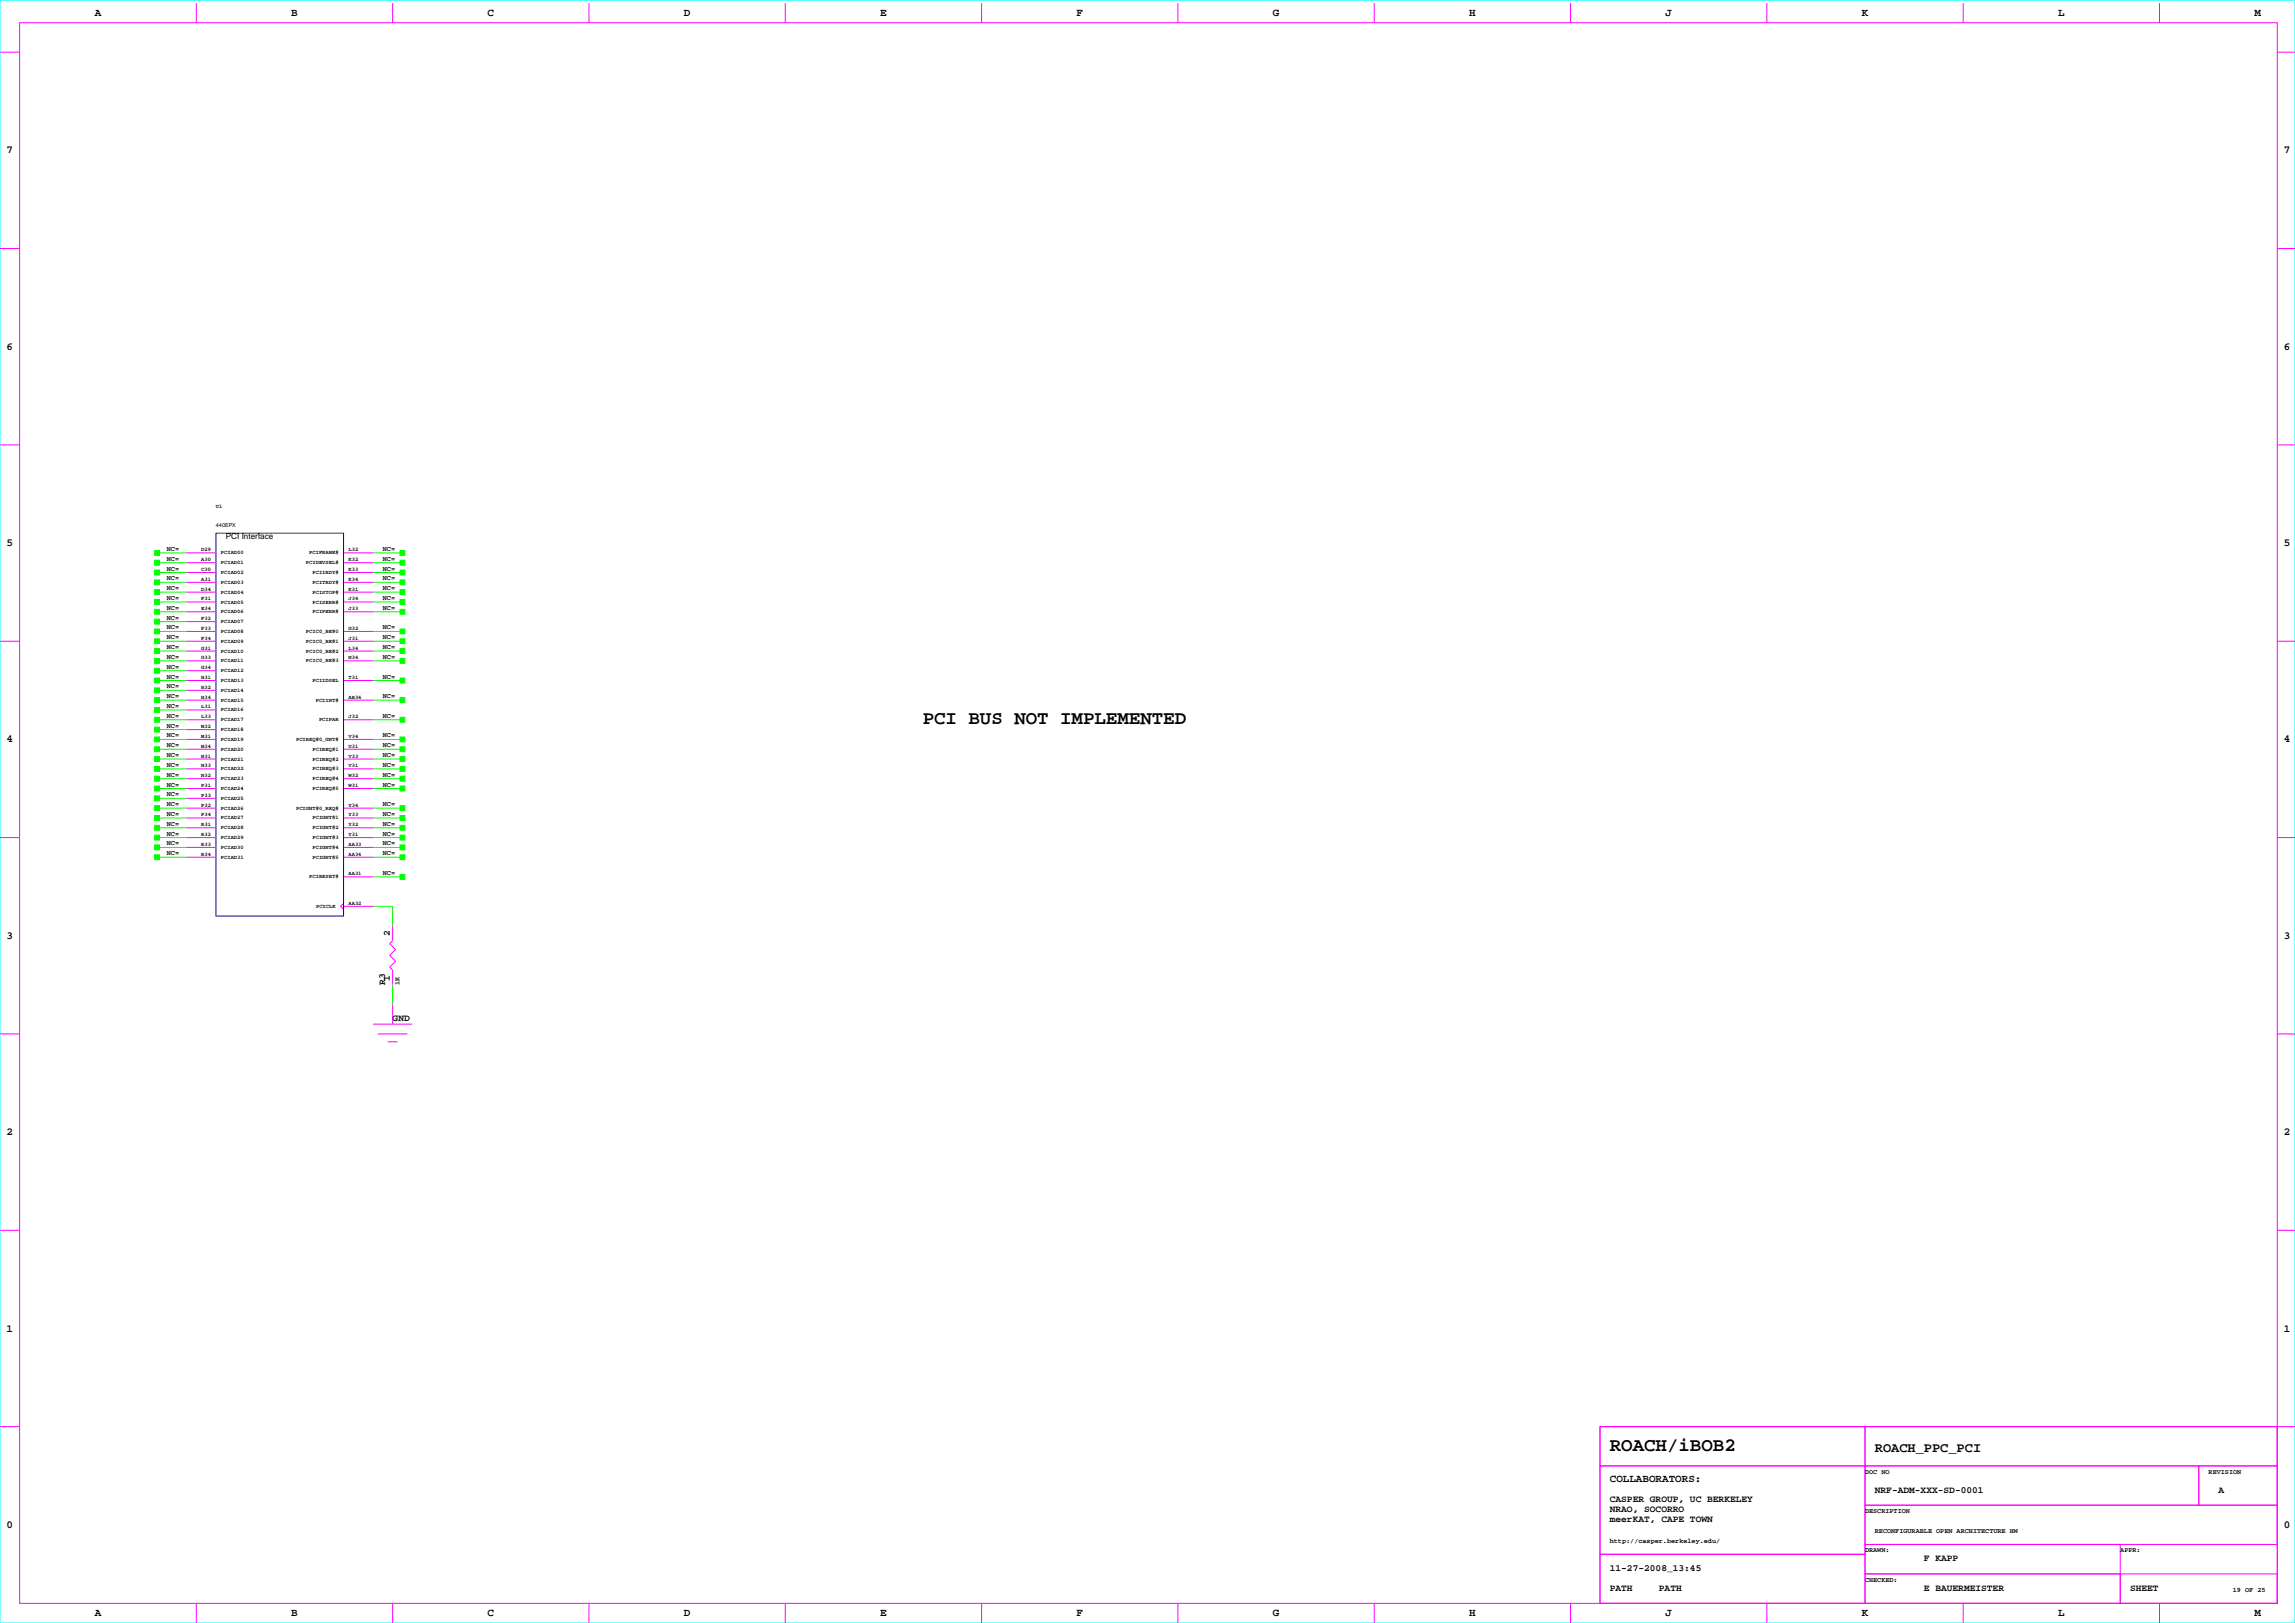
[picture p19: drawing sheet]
<svg xmlns="http://www.w3.org/2000/svg" width="594mm" height="420mm" viewBox="0 0 594 420" stroke-linecap="round" stroke-linejoin="round" font-family="sans-serif">
<defs><g id="words">
<g font-size="4.9">
<text x="238.7" y="187.3">PCI BUS NOT IMPLEMENTED</text>
<text x="416.5" y="375.2">ROACH/iBOB2</text>
</g>
<text font-size="3.5" x="485" y="375.6">ROACH_PPC_PCI</text>
<g font-size="2.8">
<text x="24.5" y="4.1">A</text>
<text x="75.3" y="4.1">B</text>
<text x="126.1" y="4.1">C</text>
<text x="176.9" y="4.1">D</text>
<text x="227.7" y="4.1">E</text>
<text x="278.5" y="4.1">F</text>
<text x="329.3" y="4.1">G</text>
<text x="380.1" y="4.1">H</text>
<text x="430.9" y="4.1">J</text>
<text x="481.6" y="4.1">K</text>
<text x="532.4" y="4.1">L</text>
<text x="583.2" y="4.1">M</text>
<text x="1.7" y="39.7">7</text>
<text x="590.8" y="39.7">7</text>
<text x="1.7" y="90.5">6</text>
<text x="590.8" y="90.5">6</text>
<text x="1.7" y="141.3">5</text>
<text x="590.8" y="141.3">5</text>
<text x="1.7" y="192.1">4</text>
<text x="590.8" y="192.1">4</text>
<text x="1.7" y="242.8">3</text>
<text x="590.8" y="242.8">3</text>
<text x="1.7" y="293.6">2</text>
<text x="590.8" y="293.6">2</text>
<text x="1.7" y="344.4">1</text>
<text x="590.8" y="344.4">1</text>
<text x="416.5" y="383.5">COLLABORATORS:</text>
<text x="1.7" y="395.2">0</text>
<text x="590.8" y="395.2">0</text>
<text x="24.5" y="418.1">A</text>
<text x="75.3" y="418.1">B</text>
<text x="126.1" y="418.1">C</text>
<text x="176.9" y="418.1">D</text>
<text x="227.7" y="418.1">E</text>
<text x="278.5" y="418.1">F</text>
<text x="329.3" y="418.1">G</text>
<text x="380.1" y="418.1">H</text>
<text x="430.9" y="418.1">J</text>
<text x="481.6" y="418.1">K</text>
<text x="532.4" y="418.1">L</text>
<text x="583.2" y="418.1">M</text>
</g>
<g font-size="2.5">
<text x="100.9" y="242" transform="rotate(-90 100.9 242)">2</text>
<text x="99.6" y="254.7" transform="rotate(-90 99.6 254.7)">R3</text>
<text x="100.9" y="253.7" transform="rotate(-90 100.9 253.7)">1</text>
<text x="101.6" y="264.2">GND</text>
<text x="416.5" y="388.6">CASPER GROUP, UC BERKELEY</text>
<text x="485" y="386.1">NRF-ADM-XXX-SD-0001</text>
<text x="573.9" y="386.1">A</text>
<text x="416.5" y="391.2">NRAO, SOCORRO</text>
<text x="416.5" y="393.7">meerKAT, CAPE TOWN</text>
<text x="416.5" y="406.4">11-27-2008_13:45</text>
<text x="497.7" y="403.9">F KAPP</text>
<text x="416.5" y="411.5">PATH</text>
<text x="429.2" y="411.5">PATH</text>
<text x="497.7" y="411.5">E BAUERMEISTER</text>
<text x="551.1" y="411.5">SHEET</text>
</g>
<text font-size="2.1" x="58.4" y="139.4">PCI Interface</text>
<g font-size="1.8">
<text x="43.2" y="142.5">NC=</text>
<text x="99" y="142.5">NC=</text>
<text x="43.2" y="147.6">NC=</text>
<text x="43.2" y="145">NC=</text>
<text x="99" y="147.6">NC=</text>
<text x="99" y="145">NC=</text>
<text x="43.2" y="152.7">NC=</text>
<text x="43.2" y="155.2">NC=</text>
<text x="43.2" y="150.1">NC=</text>
<text x="99" y="150.1">NC=</text>
<text x="99" y="152.7">NC=</text>
<text x="99" y="155.2">NC=</text>
<text x="43.2" y="157.7">NC=</text>
<text x="43.2" y="160.3">NC=</text>
<text x="99" y="157.7">NC=</text>
<text x="43.2" y="162.8">NC=</text>
<text x="43.2" y="165.4">NC=</text>
<text x="43.2" y="167.9">NC=</text>
<text x="99" y="162.8">NC=</text>
<text x="99" y="165.4">NC=</text>
<text x="99" y="167.9">NC=</text>
<text x="43.2" y="173">NC=</text>
<text x="43.2" y="170.4">NC=</text>
<text x="99" y="170.4">NC=</text>
<text x="43.2" y="175.5">NC=</text>
<text x="43.2" y="178.1">NC=</text>
<text x="99" y="175.5">NC=</text>
<text x="43.2" y="180.6">NC=</text>
<text x="43.2" y="183.1">NC=</text>
<text x="43.2" y="185.7">NC=</text>
<text x="99" y="185.7">NC=</text>
<text x="99" y="180.6">NC=</text>
<text x="43.2" y="188.2">NC=</text>
<text x="43.2" y="190.8">NC=</text>
<text x="99" y="190.8">NC=</text>
<text x="43.2" y="193.3">NC=</text>
<text x="43.2" y="195.8">NC=</text>
<text x="99" y="193.3">NC=</text>
<text x="99" y="195.8">NC=</text>
<text x="43.2" y="203.5">NC=</text>
<text x="43.2" y="198.4">NC=</text>
<text x="43.2" y="200.9">NC=</text>
<text x="99" y="198.4">NC=</text>
<text x="99" y="200.9">NC=</text>
<text x="99" y="203.5">NC=</text>
<text x="43.2" y="206">NC=</text>
<text x="43.2" y="208.5">NC=</text>
<text x="99" y="208.5">NC=</text>
<text x="43.2" y="211.1">NC=</text>
<text x="43.2" y="213.6">NC=</text>
<text x="99" y="211.1">NC=</text>
<text x="99" y="213.6">NC=</text>
<text x="43.2" y="216.2">NC=</text>
<text x="43.2" y="221.2">NC=</text>
<text x="43.2" y="218.7">NC=</text>
<text x="99" y="216.2">NC=</text>
<text x="99" y="218.7">NC=</text>
<text x="99" y="221.2">NC=</text>
<text x="99" y="226.3">NC=</text>
<text x="103.4" y="254.7" transform="rotate(-90 103.4 254.7)">1K</text>
<text x="482.5" y="381.2">DOC NO</text>
<text x="571.4" y="381.2">REVISION</text>
<text x="482.5" y="391.4">DESCRIPTION</text>
<text x="416.5" y="399">http://casper.berkeley.edu/</text>
<text x="482.5" y="401.5">DRAWN:</text>
<text x="485" y="396.4">RECONFIGURABLE OPEN ARCHITECTURE HW</text>
<text x="548.5" y="401.5">APPR:</text>
<text x="482.5" y="409.1">CHECKED:</text>
<text x="577.6" y="411.7">19 OF 25</text>
</g>
<g font-size="1.4">
<text x="55.9" y="131.4">U1</text>
<text x="55.9" y="136.3">440EPX</text>
<text x="52.1" y="142.6">D29</text>
<text x="57.1" y="143.4">PCIAD00</text>
<text x="80" y="143.4">PCIFRAME#</text>
<text x="90.1" y="142.6">L32</text>
<text x="52.1" y="147.7">C30</text>
<text x="52.1" y="145.1">A30</text>
<text x="57.1" y="145.9">PCIAD01</text>
<text x="57.1" y="148.5">PCIAD02</text>
<text x="79.1" y="145.9">PCIDEVSEL#</text>
<text x="80.8" y="148.5">PCIIRDY#</text>
<text x="90.1" y="147.7">K33</text>
<text x="90.1" y="145.1">K32</text>
<text x="52.1" y="155.3">F31</text>
<text x="52.1" y="152.8">D34</text>
<text x="52.1" y="150.2">A31</text>
<text x="57.1" y="151">PCIAD03</text>
<text x="57.1" y="153.6">PCIAD04</text>
<text x="80.8" y="153.6">PCISTOP#</text>
<text x="80.8" y="151">PCITRDY#</text>
<text x="90.1" y="150.2">K34</text>
<text x="90.1" y="152.8">K31</text>
<text x="90.1" y="155.3">J34</text>
<text x="52.1" y="160.4">F32</text>
<text x="52.1" y="157.8">E34</text>
<text x="57.1" y="156.1">PCIAD05</text>
<text x="57.1" y="158.6">PCIAD06</text>
<text x="57.1" y="161.2">PCIAD07</text>
<text x="80.8" y="158.6">PCIPERR#</text>
<text x="80.8" y="156.1">PCISERR#</text>
<text x="90.1" y="157.8">J33</text>
<text x="52.1" y="165.5">F34</text>
<text x="52.1" y="162.9">F33</text>
<text x="57.1" y="163.7">PCIAD08</text>
<text x="57.1" y="166.3">PCIAD09</text>
<text x="79.1" y="163.7">PCIC0_BE#0</text>
<text x="79.1" y="166.3">PCIC0_BE#1</text>
<text x="90.1" y="165.5">J31</text>
<text x="90.1" y="162.9">G32</text>
<text x="52.1" y="173.1">G34</text>
<text x="52.1" y="170.5">G33</text>
<text x="52.1" y="168">G31</text>
<text x="57.1" y="168.8">PCIAD10</text>
<text x="57.1" y="171.3">PCIAD11</text>
<text x="57.1" y="173.9">PCIAD12</text>
<text x="79.1" y="168.8">PCIC0_BE#2</text>
<text x="79.1" y="171.3">PCIC0_BE#3</text>
<text x="90.1" y="170.5">N34</text>
<text x="90.1" y="168">L34</text>
<text x="52.1" y="178.2">H32</text>
<text x="52.1" y="175.6">H31</text>
<text x="57.1" y="176.4">PCIAD13</text>
<text x="57.1" y="179">PCIAD14</text>
<text x="80.8" y="176.4">PCIIDSEL</text>
<text x="90.1" y="175.6">T31</text>
<text x="52.1" y="185.8">L33</text>
<text x="52.1" y="183.2">L31</text>
<text x="52.1" y="180.7">H34</text>
<text x="57.1" y="181.5">PCIAD15</text>
<text x="57.1" y="184">PCIAD16</text>
<text x="81.7" y="181.5">PCIINT#</text>
<text x="90.1" y="185.8">J32</text>
<text x="90.1" y="180.7">AB34</text>
<text x="52.1" y="190.9">M31</text>
<text x="52.1" y="188.3">M32</text>
<text x="57.1" y="186.6">PCIAD17</text>
<text x="57.1" y="189.1">PCIAD18</text>
<text x="57.1" y="191.7">PCIAD19</text>
<text x="76.6" y="191.7">PCIREQ#0_GNT#</text>
<text x="82.5" y="186.6">PCIPAR</text>
<text x="90.1" y="190.9">V34</text>
<text x="52.1" y="195.9">N31</text>
<text x="52.1" y="193.4">M34</text>
<text x="57.1" y="194.2">PCIAD20</text>
<text x="57.1" y="196.7">PCIAD21</text>
<text x="80.8" y="194.2">PCIREQ#1</text>
<text x="80.8" y="196.7">PCIREQ#2</text>
<text x="90.1" y="195.9">V33</text>
<text x="90.1" y="193.4">U31</text>
<text x="52.1" y="203.6">P31</text>
<text x="52.1" y="201">N32</text>
<text x="52.1" y="198.5">N33</text>
<text x="57.1" y="199.3">PCIAD22</text>
<text x="57.1" y="201.8">PCIAD23</text>
<text x="80.8" y="199.3">PCIREQ#3</text>
<text x="80.8" y="201.8">PCIREQ#4</text>
<text x="90.1" y="203.6">W31</text>
<text x="90.1" y="201">W32</text>
<text x="90.1" y="198.5">V31</text>
<text x="52.1" y="208.6">P32</text>
<text x="52.1" y="206.1">P33</text>
<text x="57.1" y="204.4">PCIAD24</text>
<text x="57.1" y="206.9">PCIAD25</text>
<text x="57.1" y="209.4">PCIAD26</text>
<text x="76.6" y="209.4">PCIGNT#0_REQ#</text>
<text x="80.8" y="204.4">PCIREQ#5</text>
<text x="90.1" y="208.6">Y34</text>
<text x="52.1" y="213.7">R31</text>
<text x="52.1" y="211.2">P34</text>
<text x="57.1" y="212">PCIAD27</text>
<text x="57.1" y="214.5">PCIAD28</text>
<text x="80.8" y="212">PCIGNT#1</text>
<text x="80.8" y="214.5">PCIGNT#2</text>
<text x="90.1" y="213.7">Y32</text>
<text x="90.1" y="211.2">Y33</text>
<text x="52.1" y="221.3">R34</text>
<text x="52.1" y="218.8">R33</text>
<text x="52.1" y="216.3">R32</text>
<text x="57.1" y="217">PCIAD29</text>
<text x="57.1" y="219.6">PCIAD30</text>
<text x="80.8" y="217">PCIGNT#3</text>
<text x="80.8" y="219.6">PCIGNT#4</text>
<text x="90.1" y="221.3">AA34</text>
<text x="90.1" y="218.8">AA33</text>
<text x="90.1" y="216.3">Y31</text>
<text x="57.1" y="222.1">PCIAD31</text>
<text x="80" y="227.2">PCIRESET#</text>
<text x="80.8" y="222.1">PCIGNT#5</text>
<text x="90.1" y="226.4">AA31</text>
<text x="81.8" y="234.8">PCICLK</text>
<text x="90.1" y="234">AA32</text>
</g>
</g></defs>
<path d="M0 0h593.7v419.8h-593.7z" fill="none" stroke="#0ff" stroke-width=".26"/>
<g fill="none" stroke="#f0f" stroke-width=".26">
<path d="M0 13.5h5.1M5.1 5.9h584v408.8h-584zM50.8 .8v5.1M101.6 .8v5.1M152.4 .8v5.1M203.2 .8v5.1M253.9 .8v5.1M304.7 .8v5.1M355.5 .8v5.1M406.3 .8v5.1M457.1 .8v5.1M507.9 .8v5.1"/>
<path d="M558.7 .8v5.1M589.1 13.5h4.7M0 64.3h5.1M589.1 64.3h4.7M0 115.1h5.1M589.1 115.1h4.7M48.2 143h7.7M48.2 145.5h7.7M48.2 148.1h7.7M48.2 150.6h7.7M48.2 153.2h7.7M48.2 155.7h7.7"/>
<path d="M48.2 158.2h7.7M88.9 143h7.6M88.9 145.5h7.6M88.9 148.1h7.6M88.9 150.6h7.6M88.9 153.2h7.6M88.9 155.7h7.6M88.9 158.2h7.6M0 165.9h5.1M48.2 165.9h7.7M48.2 160.8h7.7M48.2 163.3h7.7"/>
<path d="M48.2 168.4h7.7M48.2 170.9h7.7M48.2 173.5h7.7M48.2 176h7.7M48.2 178.6h7.7M88.9 165.9h7.6M88.9 163.3h7.6M88.9 168.4h7.6M88.9 170.9h7.6M88.9 176h7.6M589.1 165.9h4.7M48.2 181.1h7.7"/>
<path d="M48.2 183.6h7.7M48.2 186.2h7.7M48.2 188.7h7.7M48.2 191.3h7.7M48.2 193.8h7.7M48.2 196.3h7.7M48.2 198.9h7.7M88.9 181.1h7.6M88.9 186.2h7.6M88.9 191.3h7.6M88.9 193.8h7.6M88.9 196.3h7.6"/>
<path d="M88.9 198.9h7.6M0 216.7h5.1M48.2 216.7h7.7M48.2 201.4h7.7M48.2 204h7.7M48.2 206.5h7.7M48.2 209h7.7M48.2 211.6h7.7M48.2 214.1h7.7M48.2 219.2h7.7M88.9 216.7h7.6M88.9 201.4h7.6"/>
<path d="M88.9 204h7.6M88.9 209h7.6M88.9 211.6h7.6M88.9 214.1h7.6M88.9 219.2h7.6M589.1 216.7h4.7M48.2 221.7h7.7M88.9 233.7l-.8 .7 .8 .8M88.9 221.7h7.6M88.9 234.4h7.6M88.9 226.8h7.6M101.6 239.5v3.8l-.8 .8 1.5 1.5-1.5 1.5 1.5 1.5-1.5 1.6 .8 .7v3.8"/>
<path d="M101.6 259.8v5.1M0 267.4h5.1M96.5 264.9h10.2M97.8 267.4h7.6M100.3 269.5h2.5M589.1 267.4h4.7M0 318.2h5.1M589.1 318.2h4.7M0 369h5.1M413.9 369h68.6v10.2h-68.6zM413.9 379.2h68.6v22.8h-68.6zM413.9 369h175.2v45.7h-175.2z"/>
<path d="M482.5 379.2h86.3v10.1h-86.3zM482.5 369h106.6v10.2h-106.6zM568.8 379.2h20.3v10.1h-20.3zM589.1 369h4.7M482.5 399.5h66v7.6h-66zM482.5 389.3h106.6v10.2h-106.6zM50.8 414.7v5.1M101.6 414.7v5.1M152.4 414.7v5.1M203.2 414.7v5.1M253.9 414.7v5.1M304.7 414.7v5.1"/>
<path d="M355.5 414.7v5.1M406.3 414.7v5.1M413.9 402h68.6v12.7h-68.6zM457.1 414.7v5.1M482.5 407.1h66v7.6h-66zM507.9 414.7v5.1M548.5 407.1h40.6v7.6h-40.6zM558.7 414.7v5.1"/>
</g>
<path d="M55.9 137.9h33v99.1h-33z" fill="none" stroke="#00f" stroke-width=".26"/>
<g fill="none" stroke="#0f0" stroke-width=".26">
<path d="M40.6 143h7.6M40.6 148.1h7.6M40.6 150.6h7.6M40.6 153.2h7.6M40.6 155.7h7.6M40.6 158.2h7.6M40.6 145.5h7.6M96.5 143h7.6M96.5 148.1h7.6M96.5 150.6h7.6M96.5 153.2h7.6M96.5 155.7h7.6"/>
<path d="M96.5 158.2h7.6M96.5 145.5h7.6M40.6 176h7.6M40.6 163.3h7.6M40.6 165.9h7.6M40.6 168.4h7.6M40.6 170.9h7.6M40.6 173.5h7.6M40.6 178.6h7.6M40.6 160.8h7.6M96.5 176h7.6M96.5 163.3h7.6"/>
<path d="M96.5 165.9h7.6M96.5 168.4h7.6M96.5 170.9h7.6M40.6 186.2h7.6M40.6 191.3h7.6M40.6 193.8h7.6M40.6 196.3h7.6M40.6 198.9h7.6M40.6 188.7h7.6M40.6 181.1h7.6M40.6 183.6h7.6M96.5 186.2h7.6"/>
<path d="M96.5 191.3h7.6M96.5 193.8h7.6M96.5 196.3h7.6M96.5 198.9h7.6M96.5 181.1h7.6M40.6 201.4h7.6M40.6 204h7.6M40.6 209h7.6M40.6 211.6h7.6M40.6 214.1h7.6M40.6 216.7h7.6M40.6 219.2h7.6"/>
<path d="M40.6 206.5h7.6M96.5 201.4h7.6M96.5 204h7.6M96.5 209h7.6M96.5 211.6h7.6M96.5 214.1h7.6M96.5 216.7h7.6M96.5 219.2h7.6M40.6 221.7h7.6M96.5 226.8h7.6M96.5 234.4h5.1v5.1M96.5 221.7h7.6"/>
<path d="M101.6 254.7v5.1"/>
</g>
<g fill="#0f0" stroke="#0f0" stroke-width=".26">
<path d="M103.5 226.2h1.3v1.2h-1.3z" fill-rule="evenodd"/>
<path d="M103.5 185.5h1.3v1.3h-1.3z" fill-rule="evenodd"/>
<path d="M103.5 175.4h1.3v1.3h-1.3z" fill-rule="evenodd"/>
<path d="M103.5 142.4h1.3v1.2h-1.3z" fill-rule="evenodd"/>
<path d="M103.5 147.5h1.3v1.2h-1.3z" fill-rule="evenodd"/>
<path d="M103.5 150h1.3v1.3h-1.3z" fill-rule="evenodd"/>
<path d="M103.5 152.5h1.3v1.3h-1.3z" fill-rule="evenodd"/>
<path d="M103.5 155.1h1.3v1.2h-1.3z" fill-rule="evenodd"/>
<path d="M103.5 157.6h1.3v1.3h-1.3z" fill-rule="evenodd"/>
<path d="M103.5 162.7h1.3v1.3h-1.3z" fill-rule="evenodd"/>
<path d="M103.5 165.2h1.3v1.3h-1.3z" fill-rule="evenodd"/>
<path d="M103.5 167.8h1.3v1.2h-1.3z" fill-rule="evenodd"/>
<path d="M103.5 170.3h1.3v1.3h-1.3z" fill-rule="evenodd"/>
<path d="M103.5 190.6h1.3v1.3h-1.3z" fill-rule="evenodd"/>
<path d="M103.5 193.2h1.3v1.2h-1.3z" fill-rule="evenodd"/>
<path d="M103.5 195.7h1.3v1.3h-1.3z" fill-rule="evenodd"/>
<path d="M103.5 198.2h1.3v1.3h-1.3z" fill-rule="evenodd"/>
<path d="M103.5 200.8h1.3v1.3h-1.3z" fill-rule="evenodd"/>
<path d="M103.5 203.3h1.3v1.3h-1.3z" fill-rule="evenodd"/>
<path d="M103.5 208.4h1.3v1.3h-1.3z" fill-rule="evenodd"/>
<path d="M103.5 210.9h1.3v1.3h-1.3z" fill-rule="evenodd"/>
<path d="M103.5 213.5h1.3v1.2h-1.3z" fill-rule="evenodd"/>
<path d="M103.5 216h1.3v1.3h-1.3z" fill-rule="evenodd"/>
<path d="M103.5 218.6h1.3v1.2h-1.3z" fill-rule="evenodd"/>
<path d="M40 203.3h1.3v1.3h-1.3z" fill-rule="evenodd"/>
<path d="M40 205.9h1.3v1.2h-1.3z" fill-rule="evenodd"/>
<path d="M40 208.4h1.3v1.3h-1.3z" fill-rule="evenodd"/>
<path d="M40 210.9h1.3v1.3h-1.3z" fill-rule="evenodd"/>
<path d="M40 188.1h1.3v1.3h-1.3z" fill-rule="evenodd"/>
<path d="M40 190.6h1.3v1.3h-1.3z" fill-rule="evenodd"/>
<path d="M40 193.2h1.3v1.2h-1.3z" fill-rule="evenodd"/>
<path d="M40 195.7h1.3v1.3h-1.3z" fill-rule="evenodd"/>
<path d="M40 198.2h1.3v1.3h-1.3z" fill-rule="evenodd"/>
<path d="M40 200.8h1.3v1.3h-1.3z" fill-rule="evenodd"/>
<path d="M40 172.8h1.3v1.3h-1.3z" fill-rule="evenodd"/>
<path d="M40 175.4h1.3v1.3h-1.3z" fill-rule="evenodd"/>
<path d="M40 177.9h1.3v1.3h-1.3z" fill-rule="evenodd"/>
<path d="M40 180.5h1.3v1.2h-1.3z" fill-rule="evenodd"/>
<path d="M40 183h1.3v1.3h-1.3z" fill-rule="evenodd"/>
<path d="M40 185.5h1.3v1.3h-1.3z" fill-rule="evenodd"/>
<path d="M40 157.6h1.3v1.3h-1.3z" fill-rule="evenodd"/>
<path d="M40 160.1h1.3v1.3h-1.3z" fill-rule="evenodd"/>
<path d="M40 162.7h1.3v1.3h-1.3z" fill-rule="evenodd"/>
<path d="M40 165.2h1.3v1.3h-1.3z" fill-rule="evenodd"/>
<path d="M40 167.8h1.3v1.2h-1.3z" fill-rule="evenodd"/>
<path d="M40 170.3h1.3v1.3h-1.3z" fill-rule="evenodd"/>
<path d="M40 152.5h1.3v1.3h-1.3z" fill-rule="evenodd"/>
<path d="M40 155.1h1.3v1.2h-1.3z" fill-rule="evenodd"/>
<path d="M40 150h1.3v1.3h-1.3z" fill-rule="evenodd"/>
<path d="M40 147.5h1.3v1.2h-1.3z" fill-rule="evenodd"/>
<path d="M40 144.9h1.3v1.3h-1.3z" fill-rule="evenodd"/>
<path d="M40 142.4h1.3v1.2h-1.3z" fill-rule="evenodd"/>
<path d="M40 216h1.3v1.3h-1.3z" fill-rule="evenodd"/>
<path d="M40 213.5h1.3v1.2h-1.3z" fill-rule="evenodd"/>
<path d="M40 221.1h1.3v1.3h-1.3z" fill-rule="evenodd"/>
<path d="M40 218.6h1.3v1.2h-1.3z" fill-rule="evenodd"/>
<path d="M103.5 144.9h1.3v1.3h-1.3z" fill-rule="evenodd"/>
<path d="M103.5 180.5h1.3v1.2h-1.3z" fill-rule="evenodd"/>
<path d="M103.5 221.1h1.3v1.3h-1.3z" fill-rule="evenodd"/>
</g>
<use href="#words"/>
</svg>
